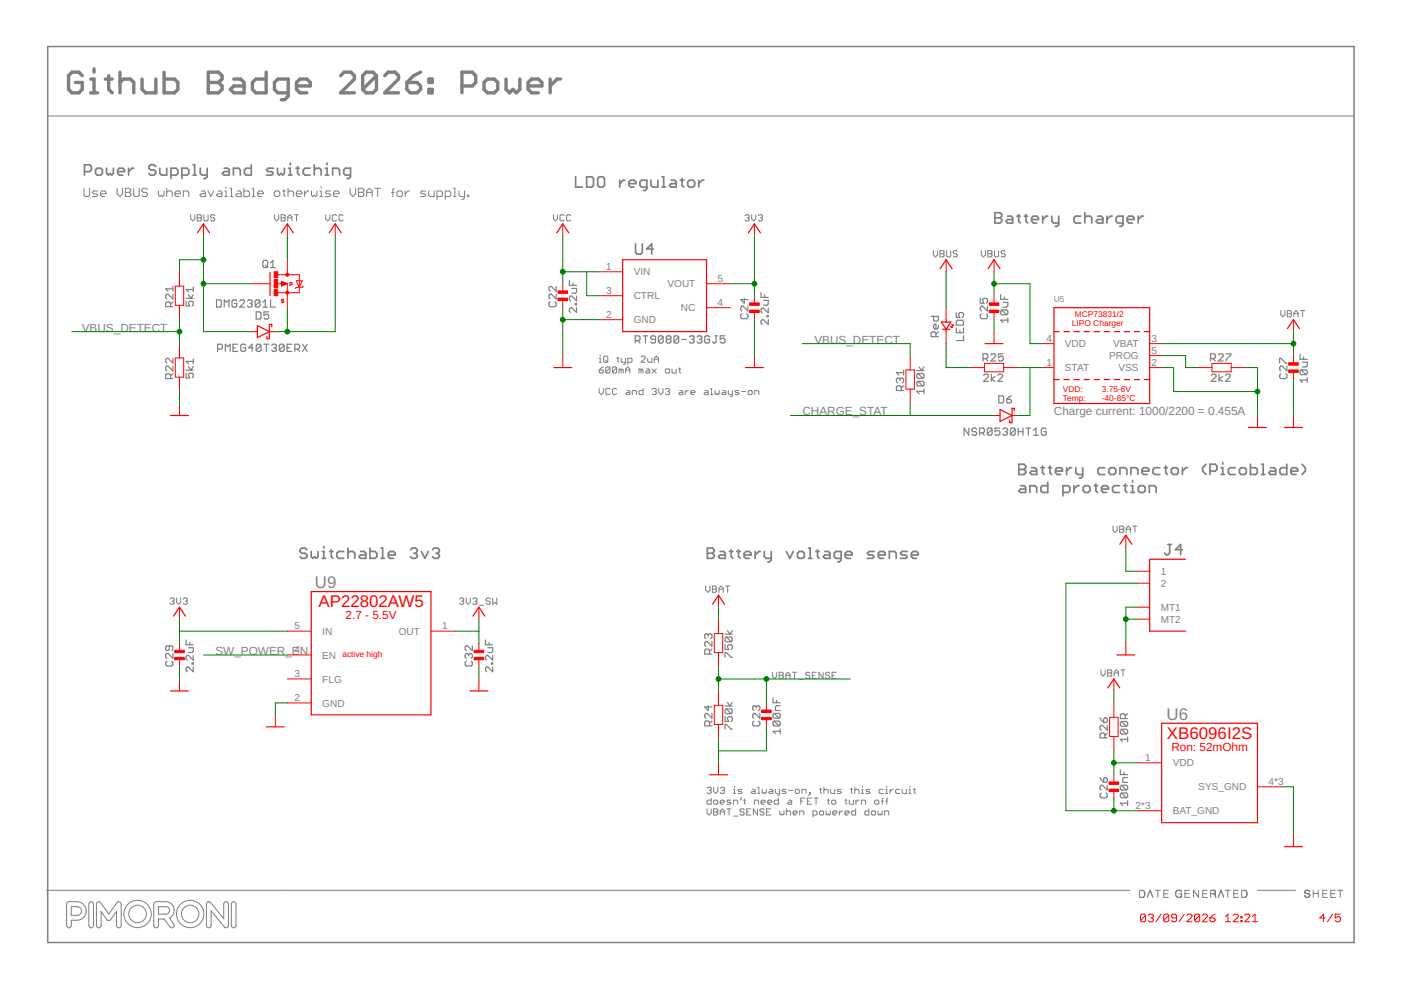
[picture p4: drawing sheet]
<svg xmlns="http://www.w3.org/2000/svg" width="297mm" height="210mm" viewBox="0 0 297 210" stroke-linecap="round" stroke-linejoin="round" font-family="sans-serif">
<defs><g id="words">
<g font-size="3.6" fill="#808080">
<text x="66.8" y="124.7">U9</text>
<text x="247.3" y="152.6">U6</text>
</g>
<g font-size="3.6" fill="#f00">
<text x="67.5" y="128.7">AP22802AW5</text>
<text x="247.4" y="156.7">XB6096I2S</text>
</g>
<g font-size="2.5" fill="#808080">
<text x="17.3" y="70.3">VBUS_DETECT</text>
<text x="172.7" y="72.9">VBUS_DETECT</text>
<text x="170.1" y="88.1">CHARGE_STAT</text>
<text x="223.4" y="88.1">Charge current: 1000/2200 = 0.455A</text>
<text x="45.7" y="138.9">SW_POWER_EN</text>
</g>
<g font-size="2.5" fill="#f00">
<text x="73.3" y="131.3">2.7 - 5.5V</text>
<text x="248.4" y="159.2">Ron: 52mOhm</text>
</g>
<g font-size="2.1" fill="#808080">
<text x="128.5" y="57.3">1</text>
<text x="134.4" y="58.4">VIN</text>
<text x="152.1" y="59.8">5</text>
<text x="128.5" y="62.3">3</text>
<text x="134.4" y="63.5">CTRL</text>
<text x="141.5" y="60.9">VOUT</text>
<text x="144.4" y="66">NC</text>
<text x="152.1" y="64.9">4</text>
<text x="128.5" y="67.4">2</text>
<text x="134.4" y="68.5">GND</text>
<text x="221.9" y="72.5">4</text>
<text x="221.9" y="77.6">1</text>
<text x="225.8" y="73.6">VDD</text>
<text x="235.1" y="76.2">PROG</text>
<text x="236" y="73.6">VBAT</text>
<text x="244.1" y="72.5">3</text>
<text x="244.1" y="75">5</text>
<text x="244.1" y="77.6">2</text>
<text x="225.8" y="78.7">STAT</text>
<text x="237.2" y="78.7">VSS</text>
<text x="246.1" y="121.9">1</text>
<text x="246.1" y="124.4">2</text>
<text x="246.1" y="129.5">MT1</text>
<text x="62.5" y="133.5">5</text>
<text x="68.3" y="134.6">IN</text>
<text x="84.5" y="134.6">OUT</text>
<text x="93.7" y="133.5">1</text>
<text x="246.1" y="132">MT2</text>
<text x="62.5" y="138.5">4</text>
<text x="62.5" y="143.6">3</text>
<text x="68.3" y="139.6">EN</text>
<text x="62.5" y="148.7">2</text>
<text x="68.3" y="149.8">GND</text>
<text x="68.3" y="144.7">FLG</text>
<text x="242.8" y="161.4">1</text>
<text x="248.6" y="162.5">VDD</text>
<text x="254.1" y="167.6">SYS_GND</text>
<text x="269" y="166.5">4*3</text>
<text x="240.8" y="171.5">2*3</text>
<text x="248.6" y="172.7">BAT_GND</text>
</g>
<text font-size="1.8" fill="#808080" x="223.4" y="64">U5</text>
<g font-size="1.8" fill="#f00">
<text x="227.3" y="69">LIPO Charger</text>
<text x="227.9" y="67.1">MCP73831/2</text>
<text x="225.4" y="83">VDD:</text>
<text x="233.6" y="83">3.75-6V</text>
<text x="225.4" y="84.9">Temp:</text>
<text x="233.6" y="84.9">-40-85°C</text>
<text x="72.6" y="139.4">active high</text>
</g>
</g></defs>
<g fill="none" stroke="#808080" stroke-width=".21">
<path d="M10.1 24.6h276.8M17.8 39.9v1.5l.3 .3h.6l.3-.3v-1.5M24.8 39.9v1.2l.6 .6 .6-.6v-1.2M26.6 39.9h.9l.2 .3v.3l-.2 .3 .2 .3v.3l-.2 .3h-.9zM28.3 39.9v1.5l.3 .3h.6l.3-.3v-1.5M35.3 39.9v1.8M47.9 39.6v.3M48.8 39.9h.3v1.8M51.7 39.9v1.8h.9l.3-.3v-.6l-.3-.3h-.9M53.5 39.9h.3v1.8M61.1 39.9v1.8M68.1 39.6v.3"/>
<path d="M74.2 39.9v1.2l.6 .6 .6-.6v-1.2M76 39.9h.9l.3 .3v.3l-.3 .3 .3 .3v.3l-.3 .3h-.9zM79.5 39.9h1.2M80.1 39.9v1.8M83.6 39.9l-.3 .3v1.5M96.2 39.9h.2v1.8M20.7 40.5h-.8l-.3 .3 .3 .3h.5l.3 .3-.3 .3h-.8M21.3 41.1h1.2v-.3l-.3-.3h-.6l-.3 .3v.6l.3 .3h.6M26.6 40.8h.9M31.3 40.2l-.3-.3h-.6l-.3 .3v.3l.3 .3h.6l.3 .3v.3l-.3 .3h-.6l-.3-.3M33.6 40.5v.9l.3 .3 .3-.3 .3 .3 .3-.3v-.9M35.3 40.8l.3-.3h.6l.3 .3v.9"/>
<path d="M37.1 41.1h1.2v-.3l-.3-.3h-.6l-.3 .3v.6l.3 .3h.6M38.9 41.7v-1.2h.8l.3 .3v.9M40.4 45.5v.9l.5 .4 .4-.4v-.9M41.8 45.5h.7l.2 .2-.2 .5 .2 .4-.2 .2h-.7zM41.8 46.2h.7M42.7 40.5h.5l.3 .3v.9h-.8l-.3-.3 .3-.3h.8M43.2 45.5v1.1l.3 .2h.4l.2-.2v-1.1M44.1 40.5l.6 1.2 .6-1.2M45.5 45.7l-.2-.2h-.4l-.3 .2 .3 .5h.4l.2 .2-.2 .4h-.4l-.3-.2M46.2 40.5h.6l.3 .3v.9h-.9l-.3-.3 .3-.3h.9M47.6 41.7h.6M47.6 40.5h.3v1.2"/>
<path d="M48.8 41.7h.6M50.2 40.5h.6l.3 .3v.9h-.9l-.2-.3 .2-.3h.9M53.5 41.7h.6M54.7 41.1h1.1v-.3l-.3-.3h-.6l-.2 .3v.6l.2 .3h.6M58.1 40.8l.3-.3h.6l.3 .3v.6l-.3 .3h-.6l-.3-.3zM58.2 45.5v.9l.5 .4 .4-.4v-.9M59.6 45.5h.7l.2 .2v.3l-.2 .2 .2 .4-.2 .2h-.7zM59.6 46.2h.7M59.9 40.5h.6M60.2 40.2v1.2l.3 .3M61 46.2h.9M61 46.8v-.8l.4-.5 .5 .5v.8"/>
<path d="M61.1 40.8l.3-.3h.6l.3 .3v.9M62.4 45.5h.9M62.8 41.1h1.2v-.3l-.3-.3h-.6l-.3 .3v.6l.3 .3h.6M62.9 45.5v1.3M64.6 40.5v1.2M65.5 40.5h-.3l-.6 .6M66 40.5v.9l.3 .3 .3-.3 .3 .3 .3-.3v-.9M67.8 41.7h.6M67.8 40.5h.3v1.2M69.1 45.5v.9l.4 .4 .5-.4v-.9M70.1 40.5h-.8l-.3 .3 .3 .3h.5l.3 .3-.3 .3h-.8M70.7 41.1h1.2v-.3l-.3-.3h-.6l-.3 .3v.6l.3 .3h.6"/>
<path d="M71.4 45.7l-.3-.2h-.4l-.2 .2v.9l.2 .2h.4l.3-.2M72.7 45.7l-.2-.2h-.4l-.2 .2v.9l.2 .2h.4l.2-.2M76 40.8h.9M77.7 40.8h1.2M77.7 41.7v-1.2l.6-.6 .6 .6v1.2M83 40.8h.6M84.2 40.8l.3-.3h.5l.3 .3v.6l-.3 .3h-.5l-.3-.3zM85.9 40.5v1.2M86.8 40.5h-.3l-.6 .6M90.3 40.5h-.9l-.3 .3 .3 .3h.6l.3 .3-.3 .3h-.9M90.9 40.5v.9l.3 .3h.9v-1.2M92.6 41.7h.9l.3-.3v-.6l-.3-.3h-.9v1.7"/>
<path d="M94.4 41.7h.9l.3-.3v-.6l-.3-.3h-.9v1.7M96.2 41.7h.5M97.3 40.5v.9l.3 .3h.9M98.5 40.5v1.5l-.3 .2h-.3M99.1 41.4h.3v.3h-.3zM117.3 45.5v.9l.5 .4 .4-.4v-.9M119.6 45.7l-.2-.2h-.5l-.2 .2v.9l.2 .2h.5l.2-.2M121 45.7l-.2-.2h-.4l-.3 .2v.9l.3 .2h.4l.2-.2M157.9 45.7l.3-.2h.4l.2 .2-.2 .5M158.4 46.2h.2M158.6 46.2l.2 .2-.2 .4h-.4l-.3-.2M159.4 45.5v.9l.4 .4 .4-.4v-.9"/>
<path d="M160.8 45.7l.2-.2h.4l.2 .2v.3l-.2 .2M161.2 46.2h.2M161.4 46.2l.2 .2-.2 .4h-.4l-.2-.2M197.9 53.1v.9l.4 .5 .5-.5v-.9M199.3 53.1h.7l.2 .3-.2 .4 .2 .5-.2 .2h-.7zM199.3 53.8h.7M200.7 53.1v1.2l.2 .2h.5l.2-.2v-1.2M203 53.4l-.2-.3h-.5l-.2 .3 .2 .4h.5l.2 .2-.2 .5h-.5l-.2-.2M208 53.1v.9l.5 .5 .4-.5v-.9M209.4 53.1h.7l.2 .3v.2l-.2 .2 .2 .5-.2 .2h-.7zM209.4 53.8h.7M210.9 53.1v1.2l.2 .2h.4l.2-.2v-1.2"/>
<path d="M213.1 53.4l-.2-.3h-.4l-.2 .3 .2 .4h.4l.2 .2-.2 .5h-.4l-.2-.2M127 75.9h.3v.9M127 76.8h.5M127 78.4h.7l.2 .3v.2l-.2 .2h-.4l-.3-.2zM127.3 75.3v.2M127.9 77.8l-.9 .6M128 75.7l.2-.2h.4l.3 .2v.9l-.3 .2h-.4l-.2-.2zM128.4 76.4l.5 .4M129.3 78v.9l-.2 .2h-.4l-.3-.2M129.3 78l-.2-.2h-.4l-.3 .2v.9M129.3 78l-.9 .9M130.7 78v.9l-.2 .2h-.4l-.2-.2"/>
<path d="M130.7 78l-.2-.2h-.4l-.2 .2v.9M130.7 78l-.8 .9M130.8 75.9h.4M131 75.7v.9l.2 .2M131.7 78.4v.7M131.7 78.4l-.4-.2v.9M131.7 78.4l.2-.2 .2 .2v.7M131.7 75.9v.7l.2 .2h.7M132.6 75.9v1.1l-.4 .3M132.7 78.4h.8M132.7 79.1v-.9l.4-.4 .4 .4v.9M133.1 76.8h.7l.2-.2v-.4l-.2-.3h-.7v1.4"/>
<path d="M135.9 78.4l.2-.2 .2 .2v.7M135.9 78.4l-.4-.2v.9M135.9 78.4v.7M135.9 75.7l.2-.2h.5l.2 .2v.2l-.9 .9h.9M137.1 78.2h.4l.3 .2v.7h-.7l-.2-.2 .2-.2h.7M137.3 75.9v.7l.3 .2h.6v-.9M138.3 78.2l.8 .9M138.7 76.8v-.9l.5-.4 .4 .4v.9M138.7 76.2h.9M139.1 78.2l-.8 .9M141.1 78.4l.2-.2h.4l.3 .2v.5l-.3 .2h-.4l-.2-.2zM142.5 78.2v.7l.2 .2h.7v-.9"/>
<path d="M143.9 78.2h.4M144.1 78v.9l.2 .2M271.5 65.8v.9l.5 .5 .4-.5v-.9M272.9 65.8h.7l.2 .3-.2 .4 .2 .5-.2 .2h-.7zM272.9 66.5h.7M274.3 66.5h.9M274.3 67.2v-.9l.5-.5 .4 .5v.9M275.7 65.8h.9M276.2 65.8v1.4M127 82.4v.8l.5 .5 .4-.5v-.8M129.3 82.6l-.2-.2h-.4l-.3 .2v.9l.3 .2h.4l.2-.2M130.7 82.6l-.2-.2h-.4l-.2 .2v.9l.2 .2h.4l.2-.2"/>
<path d="M132.9 82.8h.4l.2 .2v.7h-.6l-.2-.2 .2-.3h.6M134 83.7v-.9h.7l.2 .2v.7M136.3 82.4v1.3h-.6l-.2-.2v-.5l.2-.2h.6M138.3 82.6l.2-.2h.4l.2 .2-.2 .4M138.7 83h.2M138.9 83l.2 .2-.2 .5h-.4l-.2-.2M139.7 82.4v.8l.4 .5 .4-.5v-.8M141.1 82.6l.2-.2h.4l.3 .2v.2l-.3 .2M141.5 83h.2M141.7 83l.3 .2v.3l-.3 .2h-.4l-.2-.2M144.1 82.8h.4l.3 .2v.7h-.7l-.2-.2 .2-.3h.7M145.3 82.8v.9"/>
<path d="M145.9 82.8h-.2l-.4 .4M146.5 83.2h.8l-.2-.4h-.4l-.2 .2v.5l.2 .2h.4M149.5 82.8h.4l.2 .2v.7h-.6l-.2-.2 .2-.3h.6M150.7 82.4h.2v1.3M150.7 83.7h.4M151.6 82.8v.7l.2 .2 .2-.2 .3 .2 .2-.2v-.7M153.2 82.8h.5l.2 .2v.7h-.7l-.2-.2 .2-.3h.7M154.4 82.8v.7l.2 .2h.7M155.3 82.8v1.1l-.5 .2M156.7 82.8h-.7l-.2 .2 .2 .2h.5l.2 .3-.2 .2h-.7M157.2 83h.9M158.6 83l.2-.2h.5l.2 .2v.5l-.2 .2h-.5l-.2-.2z"/>
<path d="M160 83.7v-.9h.7l.2 .2v.7M236 111.5v.9l.4 .5 .5-.5v-.9M237.4 111.5h.6l.3 .3-.3 .4 .3 .2v.3l-.3 .2h-.6zM237.4 112.2h.6M238.8 112.2h.9M238.8 112.9v-.9l.4-.5 .5 .5v.9M240.2 111.5h.9M240.6 111.5v1.4M36 127l.3-.2h.4l.2 .2-.2 .5M36.5 127.5h.2M36.7 127.5l.2 .2-.2 .4h-.4l-.3-.2M37.4 126.8v.9l.5 .4 .4-.4v-.9"/>
<path d="M38.9 127l.2-.2h.4l.2 .2-.2 .5M39.3 127.5h.2M39.5 127.5l.2 .2-.2 .4h-.4l-.2-.2M97.4 127l.3-.2h.4l.2 .2-.2 .5M97.9 127.5h.2M98.1 127.5l.2 .2-.2 .4h-.4l-.3-.2M98.8 126.8v.9l.5 .4 .4-.4v-.9M100.2 127l.3-.2h.4l.2 .2-.2 .5M100.7 127.5h.2M100.9 127.5l.2 .2-.2 .4h-.4l-.3-.2M101.6 128.3h.9M103.9 127l-.2-.2h-.4l-.3 .2 .3 .5h.4l.2 .2-.2 .4h-.4l-.3-.2"/>
<path d="M104.5 126.8v1.3l.4-.4 .4 .4v-1.3M149.6 124.2v.9l.5 .5 .4-.5v-.9M151 124.2h.7l.2 .3-.2 .4 .2 .4-.2 .3h-.7zM151 124.9h.7M152.4 124.9h.9M152.4 125.6v-.9l.5-.5 .4 .5v.9M153.8 124.2h.9M154.3 124.2v1.4M163.8 142.5v.9l.5 .5 .4-.5v-.9M165.2 142.5h.7l.2 .3-.2 .4 .2 .4-.2 .3h-.7zM165.2 143.2h.7M166.6 143.2h.9"/>
<path d="M166.6 143.9v-.9l.4-.5 .5 .5v.9M168 142.5h.9M168.5 142.5v1.4M169.4 144.1h.9M171.7 142.8l-.2-.3h-.5l-.2 .3 .2 .4h.5l.2 .2-.2 .5h-.5l-.2-.3M172.2 143.2h.5M173.1 142.5h-.9v1.4h.9M174.5 142.5v1.4l-.9-1.4v1.4M175.9 142.8l-.2-.3h-.4l-.3 .3 .3 .4h.4l.2 .2-.2 .5h-.4l-.3-.3M176.4 143.2h.5M177.3 142.5h-.9v1.4h.9M233.4 142v.9l.5 .5 .4-.5v-.9"/>
<path d="M234.8 142h.7l.2 .3-.2 .4 .2 .4-.2 .3h-.7zM234.8 142.7h.7M236.2 142.7h.9M236.2 143.4v-.9l.5-.5 .4 .5v.9M237.7 142h.8M238.1 142v1.4M149.9 167.1l.2-.2h.5l.2 .2v.3l-.2 .2M149.9 171.5v.9l.4 .4 .5-.4v-.9M150.3 167.6h.3M150.6 167.6l.2 .2-.2 .4h-.5l-.2-.2M150.8 169.2v1.3h-.7l-.2-.2v-.4l.2-.2h.7M151.3 166.9v.9l.4 .4 .5-.4v-.9"/>
<path d="M151.3 169.9l.2-.2h.5l.2 .2v.4l-.2 .2h-.5l-.2-.2zM151.3 171.5h.7l.2 .2v.2l-.2 .2 .2 .5-.2 .2h-.7zM151.3 172.1h.7M152.7 167.1l.2-.2h.5l.2 .2-.2 .5M152.7 170.1h.9l-.2-.4h-.5l-.2 .2v.4l.2 .2h.5M152.7 172.8v-.9l.4-.4 .5 .4v.9M152.7 172.1h.9M153.1 167.6h.3M153.4 167.6l.2 .2-.2 .4h-.5l-.2-.2M154.1 171.5h.9M154.6 171.5v1.3M155 169.7h-.7l-.2 .2 .2 .2h.5l.2 .2-.2 .2h-.7"/>
<path d="M155.5 168.2h.5M155.5 167.4h.2v.8M155.5 170.5v-.8h.7l.2 .2v.6M155.5 173h.9M155.7 166.7v.2M157.1 169v.4l-.2 .3M157.3 167.4h-.6l-.3 .2 .9 .4-.2 .2h-.7M157.6 169.7h.5M157.8 171.7l-.2-.2h-.5l-.2 .2v.2l.2 .2h.5l.2 .3-.2 .4h-.5l-.2-.2M157.8 169.4v.9l.3 .2M158.3 172.1h.4M159.2 171.5h-.9v1.3h.9"/>
<path d="M159.5 167.4h.4l.2 .2v.6h-.6l-.2-.2 .2-.2h.6M160 170.5v-.8h.6l.2 .2v.6M160.6 171.5v1.3l-.9-1.3v1.3M160.7 166.9h.2v1.3M160.7 168.2h.4M161.4 170.1h.8v-.2l-.2-.2h-.4l-.2 .2v.4l.2 .2h.4M161.6 167.4v.6l.2 .2 .2-.2 .3 .2 .2-.2v-.6M162 171.7l-.2-.2h-.4l-.3 .2v.2l.3 .2h.4l.2 .5-.2 .2h-.4l-.3-.2M162.5 172.1h.5M162.8 170.1h.8l-.2-.4h-.4l-.2 .2v.4l.2 .2h.4M163.2 167.4h.5l.2 .2v.6h-.7l-.2-.2 .2-.2h.7M163.4 171.5h-.9v1.3h.9"/>
<path d="M164.4 167.4v.6l.2 .2h.7M165 169.2v1.3h-.6l-.2-.2v-.4l.2-.2h.6M165.3 167.4v1.1l-.5 .2M165.3 171.9v.7l.2 .2 .3-.2 .2 .2 .2-.2v-.7M166.7 167.4h-.7l-.2 .2 .9 .4-.2 .2h-.7M166.7 172.1l.3-.2h.4l.2 .2v.7M166.7 171.5v1.3M167.2 167.6h.9M167.2 169.7h.4l.3 .2v.6h-.7l-.2-.2 .2-.2h.7M168.1 172.4h.9l-.2-.5h-.4l-.3 .2v.5l.3 .2h.4M168.6 167.6l.2-.2h.5l.2 .2v.4l-.2 .2h-.5l-.2-.2zM169.5 172.8v-.9h.7l.2 .2v.7"/>
<path d="M169.8 169.9h.4M170 168.2v-.8h.7l.2 .2v.6M170.7 169.2h-.9v1.3M171.2 169.9h.4M171.6 168h.3v.2h-.3zM171.9 168.2l-.5 .5M172.1 169.2h-.9v1.3h.9M172.4 172.8h.6l.2-.2v-.5l-.2-.2h-.6v1.3M172.6 169.2h.9M173 169.2v1.3M173.8 167.4h.4M173.8 172.1l.2-.2h.4l.2 .2v.5l-.2 .2h-.4l-.2-.2z"/>
<path d="M174 167.1v.9l.2 .2M174.7 167.6l.2-.2h.4l.3 .2v.6M174.7 166.9v1.3M175.2 171.9v.7l.2 .2 .2-.2 .2 .2 .2-.2v-.7M175.4 169.7h.4M175.6 169.4v.9l.2 .2M176.1 167.4v.6l.2 .2h.7v-.8M176.3 169.9l.3-.2h.4l.2 .2v.4l-.2 .2h-.4l-.3-.2zM176.6 172.4h.8l-.2-.5h-.4l-.2 .2v.5l.2 .2h.4M178 171.9v.9M178.4 167.4h-.7l-.2 .2 .2 .2h.5l.2 .2-.2 .2h-.7M178.6 171.9h-.2l-.4 .5"/>
<path d="M179.1 169.7h.5M179.1 172.4h.9v-.3l-.2-.2h-.5l-.2 .2v.5l.2 .2h.5M179.3 169.4v.9l.3 .2M180.1 169.7v.6l.2 .2h.7v-.8M180.3 167.4h.4M180.5 167.1v.9l.2 .2M181.2 167.6l.3-.2h.4l.2 .2v.6M181.2 166.9v1.3M181.4 171.5v1.3h-.6l-.3-.2v-.5l.3-.2h.6M181.5 169.7v.8M182.1 169.7h-.2l-.4 .4M182.6 168.2h.5"/>
<path d="M182.6 167.4h.3v.8M182.6 170.5v-.8h.7l.2 .2v.6M182.9 166.7v.2M184.2 171.5v1.3h-.6l-.3-.2v-.5l.3-.2h.6M184.4 167.4h-.6l-.2 .2 .2 .2h.4l.2 .2-.2 .2h-.6M184.7 172.1l.3-.2h.4l.2 .2v.5l-.2 .2h-.4l-.3-.2zM185.4 169.9l.3-.2h.4l.2 .2v.4l-.2 .2h-.4l-.3-.2zM186.1 171.9v.7l.3 .2 .2-.2 .2 .2 .2-.2v-.7M186.8 169.9h.5M187.3 167.4h-.7l-.2 .2v.4l.2 .2h.7M187.3 169.2l-.2 .2v1.1M187.6 172.8v-.9h.6l.2 .2v.7"/>
<path d="M187.8 168.2h.4M187.8 167.4h.2v.8M187.8 169.9h.4M188 166.7v.2M188.2 169.2l-.2 .2v1.1M188.7 167.4v.8M189.4 167.4h-.2l-.5 .4M190.8 167.4h-.7l-.2 .2v.4l.2 .2h.7M191.3 167.4v.6l.2 .2h.7v-.8M192.7 168.2h.4M192.7 167.4h.2v.8M192.9 166.7v.2"/>
<path d="M193.6 167.4h.5M193.8 167.1v.9l.3 .2M9.8 188.8h229.8M14.2 191.4l.4-.2a3.9 3.9 0 0 1 2.8 .3 1.96 1.96 0 0 1 .8 2.2 1.96 1.96 0 0 1-1.9 1.4h-1.2v1.1a.5 .5 0 0 1-.5 .5 .5 .5 0 0 1-.5-.5zM15.1 192.2h1.3a.92 .92 0 0 1 .9 1 .92 .92 0 0 1-.9 .9h-1.3zM18.9 191.4a.5 .5 0 0 1 .6-.2 .5 .5 0 0 1 .3 .5v4.5a.5 .5 0 0 1-.5 .5 .5 .5 0 0 1-.5-.5zM20.6 191.4l.4-.2 .3 .1 1.8 2.5 1.7-2.4a.49 .49 0 0 1 .6-.2 .49 .49 0 0 1 .3 .5v4.5a.5 .5 0 0 1-.5 .5 .5 .5 0 0 1-.5-.5v-2.9l-1.3 1.7-.3 .2-.4-.1-1.3-1.8v2.9a.5 .5 0 0 1-.5 .5 .5 .5 0 0 1-.5-.5zM32.7 191.4l.4-.2h2.1a1.85 1.85 0 0 1 1.7 1.4 1.85 1.85 0 0 1-1 2.1l.9 1.2a.5 .5 0 0 1 0 .7 .5 .5 0 0 1-.7 0l-1.3-1.7h-1.2v1.3a.5 .5 0 0 1-.5 .5 .5 .5 0 0 1-.5-.5zM33.6 192.2h1.6a.79 .79 0 0 1 .7 .8 .79 .79 0 0 1-.7 .8h-1.6zM44 191.3l.3-.1 .3 .1 2.8 3.5v-3.1a.5 .5 0 0 1 .6-.5 .5 .5 0 0 1 .4 .5v4.5l-.1 .4-.3 .1-.4-.1-2.8-3.5v3.1a.5 .5 0 0 1-.5 .5 .5 .5 0 0 1-.5-.5v-4.5zM49.1 191.4a.5 .5 0 0 1 .6-.2 .5 .5 0 0 1 .3 .5v4.5a.5 .5 0 0 1-.5 .5 .5 .5 0 0 1-.5-.5zM241.6 188.8h.6a.87 .87 0 0 1 .4 1.2l-.3 .2-.7 .1z"/>
<path d="M242.6 189v.1M243.2 190.3l.6-1.5 .6 1.5M244.9 188.8h1.1M245.5 188.8v1.5M246.7 189.5h.9M247.7 188.8h-1v1.5h1M250 189.5h.5M250.2 188.8h.1M250.4 188.9v.1M250.5 189.1a.72 .72 0 0 0-1-.2 .72 .72 0 0 0-.1 1.1 .72 .72 0 0 0 1 .1l.1-.6M250.5 189.5v.8M251.2 189.5h.9"/>
<path d="M252.2 188.8h-1v1.5h1M254.1 188.8v1.5l-1.1-1.5v1.5M255 189.5h.9M256 188.8h-1v1.5h1M257.3 189.5h.1M257.4 189.5h.1M257.5 189.5h-.8M257.5 189.5l.1 .2 .1 .5M257.5 188.8h.1M257.5 189.5h.1M257.6 188.8h.1M257.6 189.6h.1"/>
<path d="M257.6 189.7h.1M257.7 188.9v.4l-.2 .1M257.7 190h.1M257.7 189.3l-.2 .2M257.7 189l-.1-.2h-.9v1.5M257.7 190.2l.1 .1M257.7 190.2h.1M258.3 190.3l.6-1.5 .6 1.5M259.8 188.8h1.1M260.3 188.8v1.5M261.6 189.5h.9M262.6 188.8h-1v1.5h1"/>
<path d="M263.3 188.8h.6a.85 .85 0 0 1 .2 1.4l-.8 .1zM266.6 188.8h8.1M276.6 189.8l.2 .4M276.7 189.3l1 .4M276.7 189.3h.1M276.8 189.4h.1M276.9 188.8h-.1M276.9 188.8h.1M276.9 189.4h.1M277 188.8h.1M277 188.8l-.3 .2v.3M277 188.8a.46 .46 0 0 1 .6 .3"/>
<path d="M277 189.4l.1 .1M277.2 189.5h.1M277.4 189.5l.1 .1M277.5 189.6h.1M277.6 189.7l.1 .3M277.6 190l-.3 .3-.5-.2M277.7 190h-.1M278.4 188.8v1.5M278.4 189.4h1.1M279.5 188.8v1.5M280.5 189.5h.8M281.4 188.8h-.9v1.5h.9"/>
<path d="M282.2 189.5h.8M283.1 188.8h-.9v1.5h.9M283.6 188.8h1.1M284.2 188.8v1.5"/>
<circle cx="29.2" cy="193.8" r="2.9"/>
<circle cx="29.2" cy="193.8" r="1.86"/>
<circle cx="40.3" cy="193.8" r="2.9"/>
<circle cx="40.3" cy="193.8" r="1.86"/>
</g>
<path d="M10.1 9.9h277v189.9h-277z" fill="none" stroke="#808080" stroke-width=".32"/>
<g fill="none" stroke="#808080" stroke-width=".25">
<path d="M55.7 55.5l.3-.3h.5l.2 .3v1l-.2 .2h-.5l-.3-.2zM56.2 56.2l.5 .5M57.4 55.7l.5-.5v1.5M57.4 56.7h1M120.7 59.5v1h1.5M36.2 65v-.7l-.3-.3h-.5l-.3 .3v.7h1.6M36.7 61.2h-1.6l.5 .5M36.7 77.6v1l-1.1-1h-.2l-.3 .3v.5l.3 .2M36.7 76v1l-1.1-1h-.2l-.3 .2v.5l.3 .3M36.7 62.4v1l-1.1-1h-.2l-.3 .2v.5l.3 .3M36.7 64l-.5 .5M36.7 60.7v1"/>
<path d="M36.7 79.2l-.5 .6M39.5 63.9v1h.7l-.2-.5v-.3l.2-.2h.5l.3 .2v.5l-.3 .3M39.5 79.1v1h.7l-.2-.5v-.2l.2-.3h.5l.3 .3v.5l-.3 .2M39.5 63.2h1.5M39.5 78.5h1.5M40 62.5l.5 .7 .5-.7M40 77.7l.5 .8 .5-.8M41 60.9v1M41 76.1v1M41 61.4h-1.5l.5 .5M41 76.6h-1.5l.5 .5M45.9 63.6h.8l.2 .2v1.1l-.2 .2h-.8z"/>
<path d="M46.1 74h.8l.3-.3v-.5l-.3-.2h-.8v1.5M47.5 65.1v-1.5l.5 .5 .6-.5v1.5M47.8 74.5v-1.5l.5 .5 .5-.5v1.5M49.4 73.7h.5M50.2 63.8l-.2-.2h-.6l-.2 .2v1.1l.2 .2h.6l.2-.2v-.6h-.5M50.4 73h-1v1.5h1M50.8 63.8l.3-.2h.5l.2 .2v.3l-1 1h1M52.1 73.2l-.3-.2h-.5l-.2 .2v1.1l.2 .2h.5l.3-.2v-.6h-.5M52.5 63.8l.2-.2h.5l.3 .2v.3l-.3 .2M53 64.3h.2M53.2 64.3l.3 .3v.3l-.3 .2h-.5l-.2-.2M53.7 73.7h-1l.7-.7v1.5"/>
<path d="M54.3 66.1h.8l.2 .3v1l-.2 .2h-.8zM55.1 63.8v1.1l-.2 .2h-.5l-.3-.2M55.1 63.8l-.2-.2h-.5l-.3 .2v1.1M55.1 63.8l-1 1.1M55.3 73.2l-.2-.2h-.5l-.3 .2v1.1M55.3 73.2v1.1l-.2 .2h-.5l-.3-.2M55.3 73.2l-1 1.1M55.7 65.1h1M55.7 64.1l.5-.5v1.5M56 73h1M56.5 73v1.5M57 66.1h-1v.8l.5-.3h.2l.3 .3v.5l-.3 .2h-.5l-.2-.2"/>
<path d="M57.4 63.6v1.5h1M57.6 73.2l.2-.2h.6l.2 .2v.3l-.2 .2M58.1 73.7h.3M58.4 73.7l.2 .3v.3l-.2 .2h-.6l-.2-.2M60.2 73.2l-.2-.2h-.5l-.3 .2v1.1M60.2 73.2v1.1l-.2 .2h-.5l-.3-.2M60.2 73.2l-1 1.1M60.9 73.7h.5M61.9 73h-1v1.5h1M62.5 74h.8l.2-.3v-.5l-.2-.2h-.8v1.5M63 74l.5 .5M64.1 73l1.1 1.5"/>
<path d="M65.2 73l-1.1 1.5M116.6 64l-.2 .3v.5l.2 .2h1.1l.2-.2v-.5l-.2-.3M117.9 62.4v1l-1-1h-.3l-.2 .2v.5l.2 .3M117.9 60.7v1l-1-1h-.3l-.2 .3v.5l.2 .2M121.2 61.2h1v.7l-.2 .3h-.8M121.5 60v.5M122 64.4h.2v.2h-.2zM122.2 62.8v1l-1-1h-.2l-.3 .2v.5l.3 .3M122.2 65.2v1.1l-1-1.1h-.2l-.3 .3v.5l.3 .3M134.7 72.2h.7l.3-.2v-.5l-.3-.3h-.7v1.5M135.2 72.2l.5 .5M136.3 71.2h1.1"/>
<path d="M136.8 71.2v1.5M139 72h-.8l-.2-.3v-.2l.2-.3h.5l.3 .3v1l-.3 .2h-.5l-.2-.2M140.6 71.5l-.2-.3h-.6l-.2 .3v1M140.6 71.5v1l-.2 .2h-.6l-.2-.2M140.6 71.5l-1 1M141.5 72l-.3 .2v.3l.3 .2h.5l.3-.2v-.3l-.3-.2M141.5 72l-.3-.3v-.2l.3-.3h.5l.3 .3v.2l-.3 .3M141.5 72h.5M143.9 71.5l-.3-.3h-.5l-.2 .3v1M143.9 71.5v1l-.3 .2h-.5l-.2-.2M143.9 71.5l-1 1M144.5 72h1"/>
<path d="M146.2 71.5l.2-.3h.5l.3 .3v.2l-.3 .3M146.7 72h.2M146.9 72l.3 .2v.3l-.3 .2h-.5l-.2-.2M147.8 71.5l.2-.3h.5l.3 .3v.2l-.3 .3M148.3 72h.2M148.5 72l.3 .2v.3l-.3 .2h-.5l-.2-.2M150.4 71.5l-.2-.3h-.5l-.3 .3v1l.3 .2h.5l.2-.2v-.5h-.5M151.6 71.2h.5M151.8 71.2v1.3l-.2 .2h-.3l-.2-.2M153.7 71.2h-1v.8l.5-.3h.3l.2 .3v.5l-.2 .2h-.5l-.3-.2M157.3 66.5l-.3 .3v.5l.3 .3h1l.3-.3v-.5l-.3-.3M157.8 63.3v1l-.8-.8h1.6"/>
<path d="M158.6 64.9v1l-1.1-1h-.2l-.3 .3v.5l.3 .2M161.4 62v1.1h1.5M161.9 63.7h1v.8l-.3 .2h-.7M162.1 62.5v.6M162.6 66.9h.3v.3h-.3zM162.9 65.3v1l-1-1h-.3l-.2 .3v.5l.2 .2M162.9 67.8v1l-1-1h-.3l-.2 .2v.5l.2 .3M191.6 78.5v1M191.6 79h-1.5l.5 .5M194.4 78.6h1.5M194.6 79.2h1l.3 .3v.5l-.3 .2M194.6 79.2l-.2 .3v.5l.2 .2h1"/>
<path d="M194.6 79.2l1 1M194.9 77.8l.5 .8 .5-.8M197.4 67.1h1.5v.7l-.2 .3h-.5l-.3-.3v-.7M198.4 71.4v-.8l-.2-.2h-.5l-.3 .2v.8h1.5M198.9 69v.5l-.2 .2h-.5l-.3-.2v-.5l.3-.3h.2v1M198.9 70.4l-.5 .5M202.8 66.3v1h.7l-.2-.5v-.3l.2-.2h.5l.3 .2v.5l-.3 .3M202.8 69.5v1h1.5v-1M203 67.9h1l.3 .3v.7h-1.5v-.7zM203.5 70v.5M204.3 71.2v1h-1.5M207.8 63.3v1h.8l-.3-.5v-.3l.3-.2h.5l.3 .2v.5l-.3 .3"/>
<path d="M208.1 66.5l-.3 .3v.5l.3 .3h1l.3-.3v-.5l-.3-.3M208.4 76h.8l.2-.2v-.5l-.2-.3h-.8v1.5M208.6 79.6l.2-.3h.5l.3 .3v.2l-1 1.1h1M208.9 76l.5 .5M209.4 64.9v1l-1.1-1h-.2l-.3 .3v.5l.3 .2M210.1 75.3l.2-.3h.5l.3 .3v.2l-1 1h1M210.2 79.3v1.6M211 79.8l-.8 .5 .8 .6M211.6 79.6l.2-.3h.5l.3 .3v.2l-1 1.1h1M212.2 62.5v1h1.5M212.4 65.7h1l.3 .3v.5l-.3 .2M212.4 65.7l-.2 .3v.5l.2 .2h1"/>
<path d="M212.4 65.7l1 1M212.7 64.1h1v.8l-.3 .2h-.7M212.7 75h-1v.8l.5-.3h.2l.3 .3v.5l-.3 .2h-.5l-.2-.2M212.9 63v.5M213.7 67.9h-1.5l.5 .5M213.7 67.4v1M256.7 76h.7l.3-.2v-.5l-.3-.3h-.7v1.5M256.8 79.6l.3-.3h.5l.2 .3v.2l-1 1.1h1M257.2 76l.5 .5M258.3 75.3l.3-.3h.5l.2 .3v.2l-1 1h1M258.4 79.3v1.6M259.2 79.8l-.8 .5 .8 .6"/>
<path d="M259.8 79.6l.3-.3h.5l.2 .3v.2l-1 1.1h1M259.9 75h1.1v.3l-1.1 1v.2M271.3 77v-1h.3l1 1h.2M271.6 79.2l-.3 .3v.5l.3 .3h1l.2-.3v-.5l-.2-.3M272.8 77.6v1l-1-1h-.2l-.3 .3v.5l.3 .2M275.6 75.2v1h1.6M275.9 78.4h1l.3 .3v.5l-.3 .2M275.9 78.4l-.3 .3v.5l.3 .2h1M275.9 78.4l1 1M276.1 76.8h1.1v.8l-.3 .2h-.8M276.4 75.7v.5M36.2 80.3v-.8l-.3-.3h-.5l-.3 .3v.8h1.6"/>
<path d="M190.8 80.4l-.2-.2h-.3l-.2 .2v.5l.2 .3M190.8 80.4l.3-.2h.2l.3 .2v.5l-.3 .3M190.8 80.4v.3M191.1 82.8v-.8l-.3-.2h-.5l-.2 .2v.8h1.5M191.6 81.8l-.5 .5M194.6 80.8h1l.3 .3v.5l-.3 .3M194.6 80.8l-.2 .3v.5l.2 .3h1M194.6 80.8l1 1.1M195.9 83h-1.5l.5 .5M195.9 82.5v1M205.4 90.8v1.5l-1-1.5v1.5M207.1 91l-.3-.2h-.5l-.2 .2v.3l.2 .2h.5l.3 .3v.2l-.3 .3h-.5l-.2-.3"/>
<path d="M207.7 91.8h.7l.3-.3v-.5l-.3-.2h-.7v1.5M208.2 91.8l.5 .5M210.3 91l-.2-.2h-.5l-.3 .2v1M210.3 91v1l-.2 .3h-.5l-.3-.3M210.3 91l-1 1M211.8 83.9h.7l.3 .3v1l-.3 .2h-.7zM212 90.8h-1v.7l.5-.2h.2l.3 .2v.5l-.3 .3h-.5l-.2-.3M212.6 91l.3-.2h.5l.2 .2v.3l-.2 .2M213.1 91.5h.3M213.4 91.5l.2 .3v.2l-.2 .3h-.5l-.3-.3M213.4 84.7h.8l.2 .2v.3l-.2 .2h-.5l-.3-.2zM214.4 83.9l-1 .8"/>
<path d="M215.2 91l-.2-.2h-.5l-.3 .2v1M215.2 91v1l-.2 .3h-.5l-.3-.3M215.2 91l-1 1M215.9 91.5h1M215.9 90.8v1.5M216.9 90.8v1.5M217.5 90.8h1M218 90.8v1.5M219.1 92.3h1.1M219.1 91.3l.5-.5v1.5M221.8 91l-.2-.2h-.6l-.2 .2v1l.2 .3h.6l.2-.3v-.5h-.5M277.2 80.6h-1.6l.5 .5"/>
<path d="M277.2 80.1v1M35.9 136.9v.8l-.3 .2h-.2l-.3-.2v-.5l.3-.3h1l.3 .3v.5l-.3 .2M36.7 138.6v1l-1.1-1h-.2l-.3 .2v.5l.3 .3M39.5 135.7v1h1.5M40 137.3h1v.8l-.3 .2h-.7M40.2 136.2v.5M41 139v1l-1-1h-.3l-.2 .2v.5l.2 .3M99.4 138.8l-.3-.2h-.2l-.3 .2v.5l.3 .3M99.4 138.8l.2-.2h.3l.2 .2v.5l-.2 .3M99.4 138.8v.3M100.1 136.9v1l-1-1h-.2l-.3 .3v.5l.3 .2M102.9 135.7v1h1.6"/>
<path d="M103.4 137.3h1.1v.8l-.3 .2h-.8M103.7 136.2v.5M104.5 139v1l-1.1-1h-.2l-.3 .2v.5l.3 .3M150.2 134.6l-.3-.2h-.2l-.3 .2v.5l.3 .3M150.2 134.6l.2-.2h.3l.2 .2v.5l-.2 .3M150.2 134.6v.3M150.4 138.7v-.8l-.2-.3h-.5l-.3 .3v.8h1.5M150.9 136v1l-1-1h-.2l-.3 .3v.5l.3 .2M150.9 137.6l-.5 .6M153.7 136.7v1h.8l-.3-.5v-.3l.3-.2h.5l.3 .2v.6l-.3 .2M153.7 139.4v-1.1h.3l1 1.1h.3M153.7 134.5h1.6"/>
<path d="M154 135.1l-.3 .2v.5l.3 .3h1M154 135.1h1l.3 .2v.5l-.3 .3M154 135.1l1 1M154.2 133.7l.5 .8 .6-.8M35.4 140.2l-.3 .2v.5l.3 .3h1l.3-.3v-.5l-.3-.2M40.7 140.5h.3v.3h-.3zM41 141.4v1l-1-1h-.3l-.2 .3v.5l.2 .2M98.9 140.2l-.3 .2v.5l.3 .3h1l.2-.3v-.5l-.2-.2M104.2 140.5h.3v.3h-.3zM104.5 141.4v1l-1.1-1h-.2l-.3 .3v.5l.3 .2M150.2 149.6v1l-.8-.7h1.5M150.4 153.9v-.8l-.2-.2h-.5l-.3 .2v.8h1.5"/>
<path d="M150.9 151.3v1l-1-1h-.2l-.3 .2v.5l.3 .3M150.9 152.9l-.5 .5M153.7 151.9v1.1h.8l-.3-.6v-.2l.3-.3h.5l.3 .3v.5l-.3 .3M153.7 154.6v-1h.3l1 1h.3M153.7 149.7h1.6M154 150.3l-.3 .3v.5l.3 .2h1M154 150.3h1l.3 .3v.5l-.3 .2M154 150.3l1 1M154.2 148.9l.5 .8 .6-.8M159.8 152.9l-.2 .2v.5l.2 .3h1l.3-.3v-.5l-.3-.2M160.3 149.9l.3-.3h.2l.3 .3v.5l-.3 .2M160.3 149.9l-.2-.3h-.3l-.2 .3v.5l.2 .2"/>
<path d="M160.3 149.9v.2M161.1 151.3v1l-1-1h-.3l-.2 .2v.5l.2 .3M163.9 148v1h1.5M164.1 151.3h1.1l.2 .2v.5l-.2 .3M164.1 152.9h1.1l.2 .2v.5l-.2 .3M164.1 152.9l-.2 .2v.5l.2 .3h1.1M164.1 151.3l-.2 .2v.5l.2 .3h1.1M164.1 152.9l1.1 1M164.1 151.3l1.1 1M164.7 148.5v.5M165.4 155h-1.5l.5 .6M165.4 154.5v1.1"/>
<path d="M165.4 149.6h-.7l-.3 .3v.7h1M233.2 152.2l.8 1M234.3 156.4v-.7l-.3-.3h-.5l-.3 .3v.7h1.6M234.3 152.2h.2l.3 .2v.5l-.3 .3h-.5v-.8zM234.8 153.8v1l-1.1-1h-.2l-.3 .3v.5l.3 .2M234.8 155.4l-.5 .5M237.8 154.6h1l.3 .3v.5l-.3 .2M237.8 153h1l.3 .2v.5l-.3 .3M237.8 153l-.3 .2v.5l.3 .3h1M237.8 154.6l-.3 .3v.5l.3 .2h1M237.8 154.6l1 1M237.8 153l1 1"/>
<path d="M238.6 152.4v-.8l-.3-.3h-.5l-.3 .3v.8h1.6M239.1 156.3v1M239.1 156.8h-1.6l.5 .5M239.1 151.3l-.5 .5M233.2 164.9l.8 1M233.5 168.1l-.3 .3v.5l.3 .2h1l.3-.2v-.5l-.3-.3M234.3 164.9h.2l.3 .2v.5l-.3 .3h-.5v-.8zM234.8 166.5v1l-1.1-1h-.2l-.3 .3v.5l.3 .2M237.5 163.2v1h1.6M237.8 166.5h1l.3 .3v.5l-.3 .2M237.8 168.1h1l.3 .3v.5l-.3 .2M237.8 168.1l-.3 .3v.5l.3 .2h1"/>
<path d="M237.8 166.5l-.3 .3v.5l.3 .2h1M237.8 168.1l1 1M237.8 166.5l1 1M238.3 163.7v.5M239.1 170.3h-1.6l.5 .5M239.1 169.8v1M239.1 164.9h-.8l-.3 .2v.8h1.1"/>
</g>
<g fill="none" stroke="#808080" stroke-width=".36">
<path d="M17.9 36.4h1.1l.4-.4v-.7l-.4-.4h-1.1v2.2M20.3 36l.3-.3h.7l.4 .3v.8l-.4 .3h-.7l-.3-.3zM22.6 35.7v1.1l.4 .3 .3-.3 .4 .3 .3-.3v-1.1M24.9 36.4h1.5v-.4l-.4-.3h-.7l-.4 .3v.8l.4 .3h.7M27.3 35.7v1.4M28.4 35.7h-.4l-.7 .7M33 35.3l-.4-.4h-.7l-.3 .4v.4l.3 .3h.7l.4 .4v.4l-.4 .3h-.7l-.3-.3M33.9 35.7v1.1l.4 .3h1v-1.4M36.2 37.1h1.1l.4-.3v-.8l-.4-.3h-1.1v2.1M38.6 37.1h1.1l.3-.3v-.8l-.3-.3h-1.1v2.1M40.9 34.9h.4v2.2M40.9 37.1h.7"/>
<path d="M42.5 35.7v1.1l.3 .3h1.1M43.9 35.7v1.8l-.3 .3h-.4M47.5 35.7h.7l.4 .3v1.1h-1.1l-.4-.3 .4-.4h1.1M49.5 37.1v-1.4h1.1l.3 .3v1.1M53.3 34.9v2.2h-1.1l-.4-.3v-.8l.4-.3h1.1M58 35.7h-1.1l-.4 .3 .4 .4h.7l.4 .4-.4 .3h-1.1M58.8 35.7v1.1l.4 .3 .4-.3 .3 .3 .4-.3v-1.1M61.2 37.1h.7M61.2 35.7h.3v1.4M61.5 34.6v.3M62.7 35.7h.8M63.1 35.3v1.5l.4 .3"/>
<path d="M65.7 35.7h-1l-.4 .3v.8l.4 .3h1M66.6 36l.4-.3h.7l.4 .3v1.1M66.6 34.9v2.2M69 37.1h.7M69 35.7h.3v1.4M69.3 34.6v.3M70.5 37.1v-1.4h1.1l.4 .3v1.1M74.3 37.1h-1.1l-.3-.3v-.8l.3-.3h1.1v1.8l-.3 .3h-.4M122 37.5v2.2h1.5M124.4 37.5h1.1l.3 .3v1.5l-.3 .4h-1.1zM126.7 37.8l.4-.3h.7l.4 .3v1.5l-.4 .4h-.7l-.4-.4zM131.4 38.2v1.5"/>
<path d="M132.5 38.2h-.4l-.7 .7M133.3 38.9h1.5v-.3l-.4-.4h-.7l-.4 .4v.7l.4 .4h.7M137.1 39.7h-1.1l-.3-.4v-.7l.3-.4h1.1v1.8l-.3 .4h-.4M138 38.2v1.1l.4 .4h1.1v-1.5M140.4 39.7h.7M140.4 37.5h.3v2.2M142.3 38.2h.7l.4 .4v1.1h-1.1l-.4-.4 .4-.4h1.1M144.3 38.2h.7M144.6 37.8v1.5l.4 .4M145.8 38.6l.4-.4h.7l.4 .4v.7l-.4 .4h-.7l-.4-.4zM148.1 38.2v1.5M149.2 38.2h-.3l-.8 .7"/>
<path d="M134.7 51.7v1.8l.4 .4h.7l.4-.4v-1.8M138.5 52.8h-1.4l1.1-1.1v2.2M210.9 45.1h1.1l.4 .4v.3l-.4 .4 .4 .3v.4l-.4 .4h-1.1zM210.9 46.2h1.1M213.6 45.8h.8l.3 .4v1.1h-1.1l-.3-.4 .3-.4h1.1M215.6 45.8h.7M216 45.5v1.4l.3 .4M217.2 45.8h.7M217.5 45.5v1.4l.4 .4M218.7 46.5h1.5v-.3l-.4-.4h-.7l-.4 .4v.7l.4 .4h.7M221.1 45.8v1.5M222.1 45.8h-.3l-.7 .7"/>
<path d="M223 45.8v1.1l.4 .4h1.1M224.5 45.8v1.8l-.4 .4h-.4M229.2 45.8h-1.2l-.3 .4v.7l.3 .4h1.2M230 46.2l.4-.4h.7l.4 .4v1.1M230 45.1v2.2M232.7 45.8h.7l.4 .4v1.1h-1.1l-.3-.4 .3-.4h1.1M234.7 45.8v1.5M235.8 45.8h-.4l-.7 .7M238.1 47.3h-1.1l-.4-.4v-.7l.4-.4h1.1v1.8l-.4 .4h-.3M239 46.5h1.5v-.3l-.4-.4h-.7l-.4 .4v.7l.4 .4h.7M241.3 45.8v1.5M242.4 45.8h-.3l-.8 .7"/>
<path d="M216 98.4h1.1l.4 .4v.4l-.4 .3 .4 .4v.3l-.4 .4h-1.1zM216 99.5h1.1M218.7 99.2h.7l.4 .3v1.1h-1.1l-.3-.4 .3-.3h1.1M220.7 99.2h.7M221 98.8v1.4l.4 .4M222.2 99.2h.8M222.6 98.8v1.4l.4 .4M223.8 99.9h1.5v-.4l-.4-.3h-.7l-.4 .3v.7l.4 .4h.7M226.1 99.2v1.4M227.2 99.2h-.3l-.8 .7M228.1 99.2v1l.4 .4h1.1M229.6 99.2v1.8l-.4 .3h-.4"/>
<path d="M234.2 99.2h-1.1l-.3 .3v.7l.3 .4h1.1M235.1 99.5l.4-.3h.7l.4 .3v.7l-.4 .4h-.7l-.4-.4zM242.1 99.9h1.5v-.4l-.4-.3h-.7l-.4 .3v.7l.4 .4h.7M245.9 99.2h-1.1l-.3 .3v.7l.3 .4h1.1M246.8 99.2h.7M247.2 98.8v1.4l.3 .4M248.3 99.5l.4-.3h.7l.4 .3v.7l-.4 .4h-.7l-.4-.4zM250.7 99.2v1.4M251.8 99.2h-.4l-.7 .7M255.7 98.4l-.7 .8v.7l.7 .7M256.5 99.9h1.1l.4-.4v-.7l-.4-.4h-1.1v2.2M258.9 99.2h.3v1.4"/>
<path d="M259.2 98.1v.3M261.9 99.2h-1.1l-.4 .3v.7l.4 .4h1.1M262.8 99.5l.3-.3h.8l.3 .3v.7l-.3 .4h-.8l-.3-.4zM265.1 98.4v2.2h1.1l.4-.4v-.7l-.4-.3h-1.1M267.5 98.4h.3v2.2M269.4 99.2h.7l.4 .3v1.1h-1.1l-.4-.4 .4-.3h1.1M272.8 98.4v2.2h-1.1l-.3-.4v-.7l.3-.3h1.1M273.7 99.9h1.4v-.4l-.3-.3h-.8l-.3 .3v.7l.3 .4h.8M276 98.4l.8 .8v.7l-.8 .7M65.1 116.6l-.4-.4h-.7l-.4 .4v.3l.4 .4h.7l.4 .4v.3l-.4 .4h-.7l-.4-.4M66 116.9v1.1l.3 .4 .4-.4 .4 .4 .3-.4v-1.1M68.3 118.4h.7"/>
<path d="M68.3 116.9h.4v1.5M68.7 115.8v.4M69.9 116.9h.7M70.2 116.6v1.4l.4 .4M72.9 116.9h-1.1l-.4 .4v.7l.4 .4h1.1M73.8 117.3l.3-.4h.7l.4 .4v1.1M73.8 116.2v2.2M76.5 116.9h.7l.4 .4v1.1h-1.1l-.4-.4 .4-.3h1.1M78.4 116.2v2.2h1.1l.4-.4v-.7l-.4-.4h-1.1M80.8 116.2h.3v2.2M80.8 118.4h.7M82.3 117.7h1.5v-.4l-.4-.4h-.7l-.4 .4v.7l.4 .4h.7"/>
<path d="M87 116.6l.4-.4h.7l.4 .4v.3l-.4 .4M87.7 117.3h.4M88.1 117.3l.4 .4v.3l-.4 .4h-.7l-.4-.4M89.3 116.9l.8 1.5 .7-1.5M91.7 116.6l.4-.4h.7l.4 .4v.3l-.4 .4M92.4 117.3h.4M92.8 117.3l.4 .4v.3l-.4 .4h-.7l-.4-.4M150 116.2h1.1l.3 .4v.3l-.3 .4 .3 .4v.3l-.3 .4h-1.1zM150 117.3h1.1M152.7 116.9h.7l.4 .4v1.1h-1.1l-.4-.4 .4-.3h1.1M154.6 116.9h.8M155 116.6v1.4l.4 .4"/>
<path d="M156.2 116.9h.8M156.6 116.6v1.4l.4 .4M157.8 117.7h1.4v-.4l-.3-.4h-.8l-.3 .4v.7l.3 .4h.8M160.1 116.9v1.5M161.2 116.9h-.4l-.7 .8M162.1 116.9v1.1l.3 .4h1.1M163.5 116.9v1.8l-.3 .4h-.4M166.7 116.9l.8 1.5 .7-1.5M169.4 116.9h.8l.3 .4v.7l-.3 .4h-.8l-.3-.4v-.7zM171.4 116.2h.4v2.2M171.4 118.4h.7M173 116.9h.7"/>
<path d="M173.3 116.6v1.4l.4 .4M174.9 116.9h.7l.4 .4v1.1h-1.1l-.4-.4 .4-.3h1.1M178.3 118.4h-1.1l-.3-.4v-.7l.3-.4h1.1v1.8l-.3 .4h-.4M179.2 117.7h1.5v-.4l-.4-.4h-.7l-.4 .4v.7l.4 .4h.7M185.3 116.9h-1l-.4 .4 .4 .4h.7l.3 .3-.3 .4h-1.1M186.2 117.7h1.5v-.4l-.4-.4h-.7l-.4 .4v.7l.4 .4h.7M188.6 118.4v-1.5h1.1l.3 .4v1.1M192.4 116.9h-1.1l-.4 .4 .4 .4h.7l.4 .3-.4 .4h-1.1M193.2 117.7h1.5v-.4l-.4-.4h-.7l-.4 .4v.7l.4 .4h.7M216.4 103h.7l.4 .3v1.1h-1.1l-.4-.3 .4-.4h1.1M218.4 104.4v-1.4h1l.4 .3v1.1M222.1 102.2v2.2h-1.1l-.3-.3v-.8l.3-.3h1.1"/>
<path d="M225.4 104.4h1.1l.3-.3v-.8l-.3-.3h-1.1v2.2M227.7 103v1.4M228.8 103h-.4l-.7 .7M229.7 103.3l.3-.3h.7l.4 .3v.8l-.4 .3h-.7l-.3-.3zM232 103h.7M232.3 102.6v1.5l.4 .3M233.6 103.7h1.4v-.4l-.4-.3h-.7l-.3 .3v.8l.3 .3h.7M237.3 103h-1.1l-.3 .3v.8l.3 .3h1.1M237.4 100.6v-1.4h1.1l.4 .3v1.1M238.2 103h.8M238.6 102.6v1.5l.4 .3M239.8 100.6v-1.4h1.1l.3 .3v1.1"/>
<path d="M239.8 103h.3v1.4M239.8 104.4h.7M240.1 101.9v.3M241.7 103h.7l.4 .3v.8l-.4 .3h-.7l-.4-.3v-.8zM243.7 104.4v-1.4h1.1l.3 .3v1.1M247.6 115.4h.7M248 115.4v1.9l-.4 .3h-.4l-.3-.3M250.7 116.5h-1.5l1.1-1.1v2.2M258.9 100.6h.7M267.5 100.6h.7"/>
</g>
<g fill="none" stroke="#f00" stroke-width=".21">
<path d="M38.1 57.6v3.1M43.1 47.5v2.5M58.9 58.3h4.6v3.8h-4.6M59.6 59.6l1.3 .6-1.3 .5zM60.9 47.5v2.5M60.9 55.1v3.2M62.8 59.5h1.3l-.6 1.4zM71.1 47.5v2.5M119.3 47.5v2.5M126.9 57.6h5.1M160 47.5v2.5M200.6 55.1v2.5"/>
<path d="M210.8 55.1v2.5M37.2 60.7h1.7v4h-1.7zM37.2 75.9h1.7v4.1h-1.7zM38.1 64.7v3.1M38.1 72.9v3M38.1 80v3M53.3 70.3h1.3M53.3 60.2h3.8M57.1 70.3h1.3M58.9 60.2h.9M60.2 63.6l-.2-.1-.3 .1 .1 .2 .4 .1-.2 .3-.3-.1M60.9 60.2v5"/>
<path d="M61.5 60.4l.4-.1-.1-.4h-.3v.7M64.3 60.7l-.2 .2h-1.3l-.2 .3M119.3 60.2v1.6M119.3 63.6v1.6M119.3 75.4v2.5M126.9 67.8h5.1M126.9 62.7h5.1M149.8 60.2h5.1M149.8 65.2h5.1M160 62.7v1.6M160 66.1v1.7M160 75.4v2.5"/>
<path d="M192.1 78.4h1.8v4.1h-1.8zM193 75.4v3M200.6 65.2v2.6M200.6 70.3v2.6M201.5 69.2l.4 .2M201.7 68.8l.5 .2M201.8 69.2l.1 .2h-.2zM202.1 68.9l.1 .1h-.3zM205.7 77.9h3M208.7 77h4.1v1.8h-4.1zM210.8 62.7v1.6M210.8 66.1v1.7"/>
<path d="M210.8 70.3v2.6M212.8 77.9h3M220.9 72.9h2.6M220.9 77.9h2.6M243.8 72.9h2.5M243.8 77.9h2.5M243.8 75.4h2.5M253.9 77.9h3.1M257 77h4v1.8h-4zM261 77.9h3.1M274.2 67.8v2.5M274.2 75.4v1.6"/>
<path d="M274.2 78.8v1.7M38.1 85.6v2.5M193 82.5v3.1M210.8 88.1h1.2M214.6 88.1h1.2M266.6 88.1v2.5M274.2 88.1v2.5M238.7 113.5v2.5M38.1 128.7v2.6M38.1 136.4v1.6M38.1 139.8v1.6M60.9 133.8h5.1"/>
<path d="M60.9 138.9h5.1M91.4 133.8h5.1M101.5 128.7v2.6M101.5 136.4v1.6M101.5 139.8v1.6M151.4 134.3h1.8v4.1h-1.8zM152.3 126.2v2.5M152.3 131.3v3M152.3 138.4v3M238.7 136.4v2.5M241.2 121.1h2.6M241.2 123.7h2.6"/>
<path d="M241.2 128.7h2.6M241.2 131.3h2.6M38.1 144v2.5M58.4 151.6v2.5M60.9 149h5.1M60.9 144h5.1M101.5 144v2.5M151.4 149.5h1.8v4.1h-1.8zM152.3 146.5v3M152.3 153.6v3.1M162.5 149v1.7M162.5 152.5v1.6"/>
<path d="M235.3 152.1h1.7v4h-1.7zM236.2 144v2.5M236.2 149v3.1M236.2 156.1v3.1M152.3 161.7v2.6M236.2 164.3v1.6M236.2 167.7v1.7M241.2 161.7h5.1M241.2 171.9h5.1M266.6 166.8h5.1M274.2 177v2.5M242.9 194.1l-.3-.3h-.5l-.3 .3v1.1"/>
<path d="M242.9 194.1v1.1l-.3 .2h-.5l-.3-.2M242.9 194.1l-1.1 1.1M243.4 194.1l.3-.3h.6l.2 .3v.3l-.2 .2M244 194.6h.3M244.3 194.6l.2 .3v.3l-.2 .2h-.6l-.3-.2M246.2 193.8l-1.1 1.6M247.8 194.1l-.3-.3h-.5l-.3 .3v1.1M247.8 194.1v1.1l-.3 .2h-.5l-.3-.2M247.8 194.1l-1.1 1.1M249.4 194.6h-.8l-.3-.2v-.3l.3-.3h.6l.2 .3v1.1l-.2 .2h-.6l-.3-.2M251.1 193.8l-1.1 1.6M251.6 194.1l.3-.3h.6l.2 .3v.3l-1.1 1h1.1"/>
<path d="M254.4 194.1l-.3-.3h-.6l-.2 .3v1.1M254.4 194.1v1.1l-.3 .2h-.6l-.2-.2M254.4 194.1l-1.1 1.1M254.9 194.1l.3-.3h.5l.3 .3v.3l-1.1 1h1.1M256.5 194.6h.9l.2 .3v.3l-.2 .2h-.6l-.3-.2zM257.6 193.8l-.5 .3-.6 .5M259.8 195.4h1.1M259.8 194.4l.5-.6v1.6M261.5 194.1l.2-.3h.6l.2 .3v.3l-1 1h1M263.1 195.2h.3v.2h-.3zM263.1 194.4h.3v.2h-.3zM263.9 194.1l.3-.3h.5l.3 .3v.3l-1.1 1h1.1"/>
<path d="M265.5 195.4h1.1M265.5 194.4l.6-.6v1.6M280.9 194.6h-1.1l.8-.8v1.6M282.5 193.8l-1 1.6M284.2 193.8h-1.1v.8l.8-.2 .3 .2v.6l-.3 .2h-.5l-.3-.2"/>
</g>
<g fill="none" stroke="#f00" stroke-width=".25">
<path d="M41.9 49.4l1.2-1.9 1.3 1.9M57.3 57.7v5M59.6 49.4l1.3-1.9 1.3 1.9M69.8 49.4l1.3-1.9 1.2 1.9M118 49.4l1.3-1.9 1.3 1.9M132 55.1h17.8v15.2h-17.8zM158.7 49.4l1.3-1.9 1.2 1.9M199.3 57l1.3-1.9 1.3 1.9M209.5 57l1.3-1.9 1.2 1.9M54.6 69l2.5 1.3-2.5 1.3zM57.6 69.3v-.5h-.5v3h-.5v-.5M117.4 77.9h3.8"/>
<path d="M158.1 77.9h3.8M199.6 68.3h2l-1 1.5zM199.8 69.8h1.6M200.6 67.8v.5M200.6 69.8v.5M208.9 72.9h3.8M223.5 70.3h1.1M223.5 65.2h20.3v20.4h-20.3zM225.6 70.3h1.1M227.7 70.3h1.2M229.8 70.3h1.2M232 70.3h1.1"/>
<path d="M234.1 70.3h1.1M236.2 70.3h1.2M238.4 70.3h1.1M240.5 70.3h1.1M242.6 70.3h1.2M273 69.7l1.2-1.9 1.3 1.9M36.2 88.1h3.8M212 86.8l2.6 1.3-2.6 1.3zM215.1 87.1v-.5h-.5v3h-.5v-.5M223.5 80.5h1.1M225.6 80.5h1.1M227.7 80.5h1.2"/>
<path d="M229.8 80.5h1.2M232 80.5h1.1M234.1 80.5h1.1M236.2 80.5h1.2M238.4 80.5h1.1M240.5 80.5h1.1M242.6 80.5h1.2M264.7 90.6h3.8M272.3 90.6h3.8M237.4 115.4l1.3-1.9 1.3 1.9M251.4 118.6h-7.6v15.2h7.6M36.8 130.6l1.3-1.9 1.2 1.9"/>
<path d="M66 125.4h25.4v26.2h-25.4zM100.3 130.6l1.2-1.9 1.3 1.9M151.1 128.1l1.2-1.9 1.3 1.9M236.8 138.9h3.8M36.2 146.5h3.8M56.5 154.1h3.8M99.6 146.5h3.8M234.9 145.9l1.3-1.9 1.2 1.9M246.3 153.4h20.3v21h-20.3zM150.4 164.3h3.8M272.3 179.5h3.8"/>
</g>
<g fill="#f00" stroke="#f00" stroke-width=".21">
<path d="M161.5 150.6h2v.5h-2z"/>
<path d="M161.5 152.1h2v.5h-2z"/>
<path d="M209.7 64.2h2.1v.5h-2.1z"/>
<path d="M209.7 65.7h2.1v.6h-2.1z"/>
<path d="M273.2 76.9h2.1v.5h-2.1z"/>
<path d="M273.2 78.4h2.1v.6h-2.1z"/>
<path d="M235.1 165.8h2.1v.5h-2.1z"/>
<path d="M235.1 167.3h2.1v.5h-2.1z"/>
<path d="M58.1 61.4h.8v1.3h-.8z"/>
<path d="M58.1 57.6h.8v1.3h-.8z"/>
<path d="M58.1 59.3h.8v1.7h-.8z"/>
<path d="M118.3 61.7h2v.5h-2z"/>
<path d="M118.3 63.2h2v.5h-2z"/>
<path d="M158.9 64.2h2.1v.5h-2.1z"/>
<path d="M158.9 65.7h2.1v.6h-2.1z"/>
<path d="M37 137.9h2.1v.5h-2.1z"/>
<path d="M37 139.4h2.1v.5h-2.1z"/>
<path d="M100.5 137.9h2.1v.5h-2.1z"/>
<path d="M100.5 139.4h2.1v.5h-2.1z"/>
</g>
<path d="M60 60.2h-.2v-.3l.9 .3-.9 .2" fill="none" stroke="#f00" stroke-width=".32"/>
<g fill="#f00" stroke="#f00" stroke-width=".21">
<circle cx="60.9" cy="62.1" r=".33"/>
<circle cx="60.9" cy="58.3" r=".33"/>
</g>
<g fill="none" stroke="#008000" stroke-width=".21">
<path d="M43.1 55.1h-5v2.5M43.1 50v20.3h10.2M60.9 50v5.1M71.1 50v20.3h-12.7M119.3 50v10.2M119.3 57.6h7.6M124.4 57.6v5.1h2.5M160 50v12.7M200.6 57.6v7.6M210.8 57.6v5.1M15.2 70.3h22.9M38.1 67.8v5.1"/>
<path d="M43.1 60.2h10.2M60.9 65.2v5.1M119.3 65.2v10.2M119.3 67.8h7.6M154.9 60.2h5.1M160 67.8v7.6M170.1 72.9h22.9v2.5M200.6 72.9v5h5.1M210.8 67.8v2.5M210.8 60.2h7.6v12.7h2.5M215.8 77.9h5.1M218.4 77.9v10.2h-2.6"/>
<path d="M246.3 77.9h2.5v5.1h17.8M246.3 75.4h5.1v2.5h2.5M246.3 72.9h27.9M264.1 77.9h2.5v10.2M274.2 70.3v5.1M38.1 83v2.6M167.6 88.1h43.2M193 85.6v2.5M274.2 80.5v7.6M238.7 116v5.1h2.5M38.1 131.3v5.1M38.1 133.8h22.8"/>
<path d="M43.1 138.9h17.8M96.5 133.8h5M101.5 131.3v5.1M152.3 128.7v2.6M238.7 131.3h2.5M241.2 128.7h-2.5v7.7M241.2 123.7h-15.2v48.2h15.2M38.1 141.4v2.6M60.9 149h-2.5v2.6M101.5 141.4v2.6M152.3 141.4v5.1M152.3 156.7v5"/>
<path d="M152.3 144h28M162.5 154.1v5.1h-10.2M162.5 144v5M236.2 146.5v2.5M236.2 159.2v5.1M236.2 169.4v2.5M236.2 161.7h5M271.7 166.8h2.5v10.2"/>
</g>
<g fill="#008000" stroke="#008000" stroke-width=".21">
<circle cx="266.6" cy="83" r=".51"/>
<circle cx="238.7" cy="131.3" r=".51"/>
<circle cx="119.3" cy="67.8" r=".51"/>
<circle cx="210.8" cy="60.2" r=".51"/>
<circle cx="43.1" cy="60.2" r=".51"/>
<circle cx="43.1" cy="55.1" r=".51"/>
<circle cx="160" cy="60.2" r=".51"/>
<circle cx="274.2" cy="72.9" r=".51"/>
<circle cx="162.5" cy="144" r=".51"/>
<circle cx="152.3" cy="144" r=".51"/>
<circle cx="236.2" cy="161.7" r=".51"/>
<circle cx="236.2" cy="171.9" r=".51"/>
<circle cx="119.3" cy="57.6" r=".51"/>
<circle cx="60.9" cy="70.3" r=".51"/>
<circle cx="38.1" cy="70.3" r=".51"/>
</g>
<g fill="none" stroke="#808080" stroke-width=".72">
<path d="M17.4 16l-.7-.7h-1.4l-.8 .7v2.9l.8 .8h1.4l.7-.8v-1.4h-1.4M19.2 19.7h1.5M19.2 16.8h.7v2.9M19.9 14.6v.7M22.3 16.8h1.5M23.1 16v2.9l.7 .8M25.4 17.5l.8-.7h1.4l.8 .7v2.2M25.4 15.3v4.4M30.1 16.8v2.1l.8 .8h2.1v-2.9M34.8 15.3v4.4h2.2l.7-.8v-1.4l-.7-.7h-2.2M44.2 15.3h2.1l.8 .7v.8l-.8 .7 .8 .7v.7l-.8 .8h-2.1zM44.2 17.5h2.1"/>
<path d="M49.6 16.8h1.4l.8 .7v2.2h-2.2l-.8-.8 .8-.7h2.2M56.4 15.3v4.4h-2.1l-.8-.8v-1.4l.8-.7h2.1M61.1 19.7h-2.2l-.7-.8v-1.4l.7-.7h2.2v3.6l-.7 .7h-.8M62.9 18.2h2.9v-.7l-.8-.7h-1.4l-.7 .7v1.4l.7 .8h1.4M72.2 16l.7-.7h1.5l.7 .7v.8l-2.9 2.9h2.9M79.8 16l-.7-.7h-1.5l-.7 .7v2.9M79.8 16v2.9l-.7 .8h-1.5l-.7-.8M79.8 16l-2.9 2.9M81.6 16l.7-.7h1.5l.7 .7v.8l-2.9 2.9h2.9M86.3 17.5h2.1l.8 .7v.7l-.8 .8h-1.4l-.7-.8zM89.2 15.3l-1.5 .7-1.4 1.5M90.9 18.9h.8v.8h-.8z"/>
<path d="M90.9 16.8h.8v.7h-.8zM97.9 18.2h2.2l.8-.7v-1.5l-.8-.7h-2.2v4.4M102.6 17.5l.8-.7h1.4l.7 .7v1.4l-.7 .8h-1.4l-.8-.8zM107.3 16.8v2.1l.7 .8 .8-.8 .7 .8 .7-.8v-2.1M112 18.2h2.9v-.7l-.7-.7h-1.5l-.7 .7v1.4l.7 .8h1.5M116.6 16.8v2.9M118.8 16.8h-.7l-1.5 1.4"/>
</g>
<use href="#words"/>
</svg>
